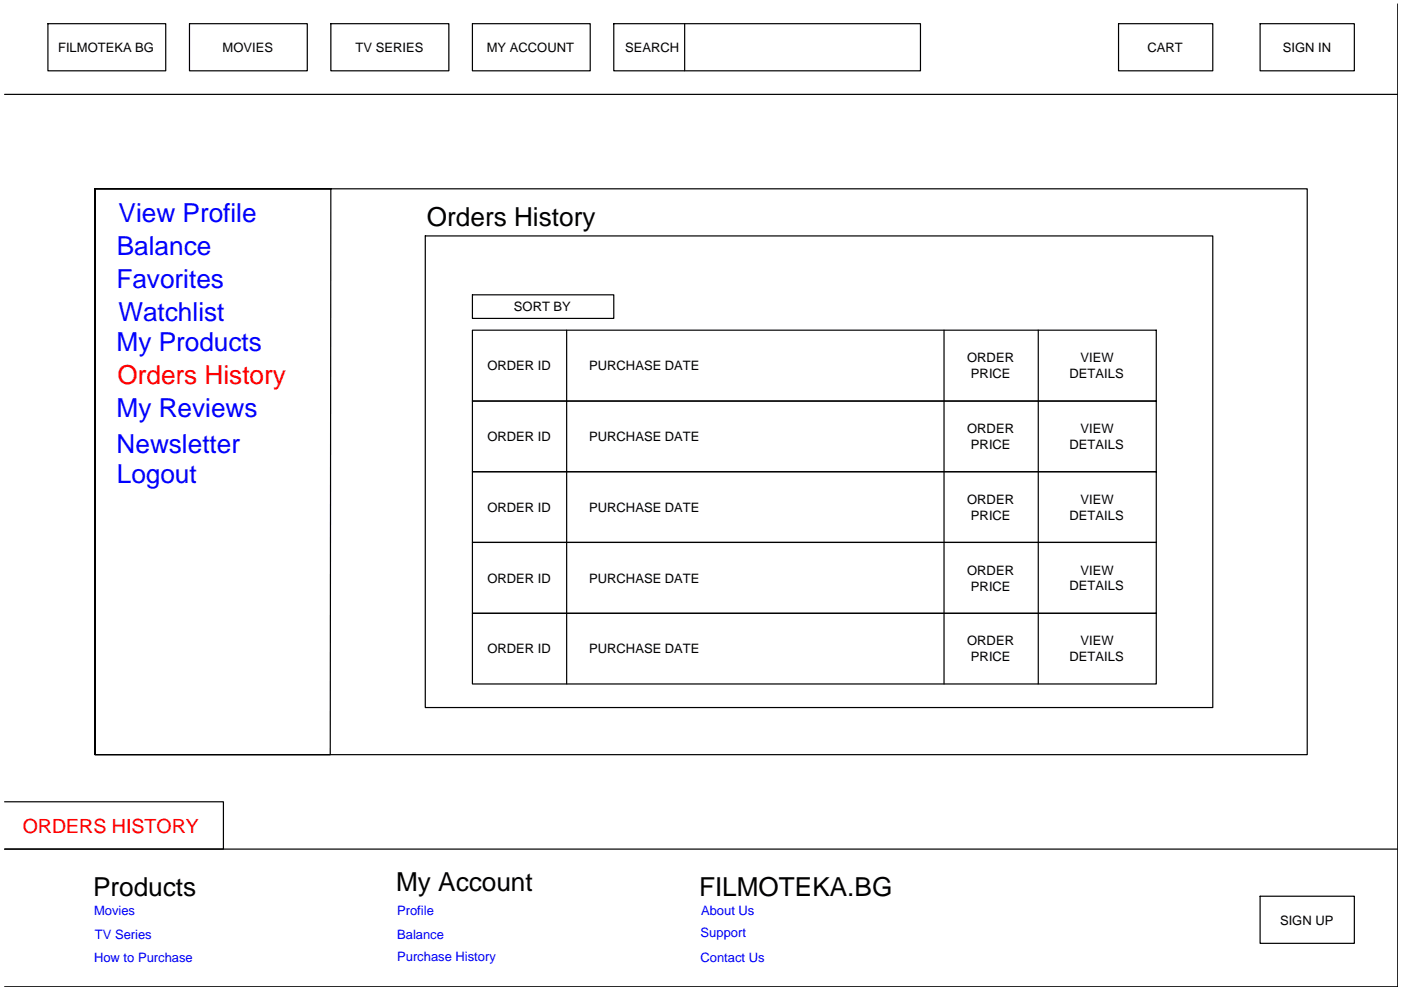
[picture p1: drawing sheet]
<svg xmlns="http://www.w3.org/2000/svg" width="297mm" height="210mm" viewBox="0 0 297 210" stroke-linecap="round" stroke-linejoin="round" font-family="sans-serif">
<defs><g id="words">
<g font-size="5.5" fill="#00f">
<text x="25.1" y="47">View Profile</text>
<text x="24.8" y="54">Balance</text>
<text x="24.7" y="61">Favorites</text>
<text x="25.1" y="68">Watchlist</text>
<text x="24.7" y="74.4">My Products</text>
<text x="24.7" y="88.4">My Reviews</text>
<text x="24.7" y="96">Newsletter</text>
<text x="24.8" y="102.4">Logout</text>
</g>
<g font-size="5.5">
<text x="90.5" y="48">Orders History</text>
<text x="19.7" y="189.9">Products</text>
<text x="84" y="188.8">My Account</text>
<text x="148.2" y="189.9">FILMOTEKA.BG</text>
</g>
<text font-size="5.5" fill="#f00" x="24.9" y="81.5">Orders History</text>
<text font-size="4.1" fill="#f00" x="4.8" y="176.5">ORDERS HISTORY</text>
<g font-size="2.8">
<text x="12.3" y="11">FILMOTEKA BG</text>
<text x="47.2" y="11">MOVIES</text>
<text x="75.4" y="11">TV SERIES</text>
<text x="103.2" y="11">MY ACCOUNT</text>
<text x="132.5" y="11">SEARCH</text>
<text x="243.3" y="11">CART</text>
<text x="272" y="11">SIGN IN</text>
<text x="109" y="66">SORT BY</text>
<text x="205.1" y="76.8">ORDER</text>
<text x="229.1" y="76.8">VIEW</text>
<text x="103.3" y="78.5">ORDER ID</text>
<text x="124.9" y="78.5">PURCHASE DATE</text>
<text x="205.9" y="80.2">PRICE</text>
<text x="226.8" y="80.2">DETAILS</text>
<text x="103.3" y="93.5">ORDER ID</text>
<text x="124.9" y="93.5">PURCHASE DATE</text>
<text x="205.1" y="91.8">ORDER</text>
<text x="205.9" y="95.2">PRICE</text>
<text x="226.8" y="95.2">DETAILS</text>
<text x="229.1" y="91.8">VIEW</text>
<text x="205.1" y="106.8">ORDER</text>
<text x="229.1" y="106.8">VIEW</text>
<text x="103.3" y="108.5">ORDER ID</text>
<text x="124.9" y="108.5">PURCHASE DATE</text>
<text x="205.9" y="110.2">PRICE</text>
<text x="226.8" y="110.2">DETAILS</text>
<text x="103.3" y="123.5">ORDER ID</text>
<text x="124.9" y="123.5">PURCHASE DATE</text>
<text x="205.1" y="121.8">ORDER</text>
<text x="205.9" y="125.2">PRICE</text>
<text x="226.8" y="125.2">DETAILS</text>
<text x="229.1" y="121.8">VIEW</text>
<text x="205.1" y="136.8">ORDER</text>
<text x="229.1" y="136.8">VIEW</text>
<text x="103.3" y="138.5">ORDER ID</text>
<text x="124.9" y="138.5">PURCHASE DATE</text>
<text x="205.9" y="140.2">PRICE</text>
<text x="226.8" y="140.2">DETAILS</text>
<text x="271.4" y="196">SIGN UP</text>
</g>
<g font-size="2.8" fill="#00f">
<text x="19.9" y="194">Movies</text>
<text x="84.2" y="194">Profile</text>
<text x="148.6" y="194">About Us</text>
<text x="19.9" y="204">How to Purchase</text>
<text x="20.1" y="199">TV Series</text>
<text x="84.2" y="199">Balance</text>
<text x="84.2" y="203.7">Purchase History</text>
<text x="148.5" y="204">Contact Us</text>
<text x="148.5" y="198.7">Support</text>
</g>
</g></defs>
<!-- layer: 0 -->
<g fill="none" stroke="#000" stroke-width=".25">
<path d="M10.2 5h24.9v10h-24.9zM40.2 5h25v10h-25zM70.1 5h25.1v10h-25.1zM100.2 5h24.9v10h-24.9zM130.1 5h65.1v10h-65.1zM145.2 5v10M237.2 5h19.9v10h-19.9zM267.2 5h19.9v10h-19.9zM1 20h295.3M20.2 40v120h49.8l.1-120h-49.9h257v120h-257zM90.2 50h166.9v100h-166.9zM100.2 70h145v15h-145z"/>
<path d="M100.2 62.5h29.9v5h-29.9zM120.1 70v75M200.2 70v75M220.1 70v75M100.2 85h145v15h-145zM100.2 100h145v15h-145zM100.2 115h145v15h-145zM100.2 130h145v15h-145zM1 170h46.4v10h-46.4h295.3M267.2 190h19.9v10h-19.9z"/>
</g>
<path d="M296.3 .8v208.4h-295.3" fill="none" stroke="#000" stroke-width=".21"/>
<use href="#words"/>
</svg>
